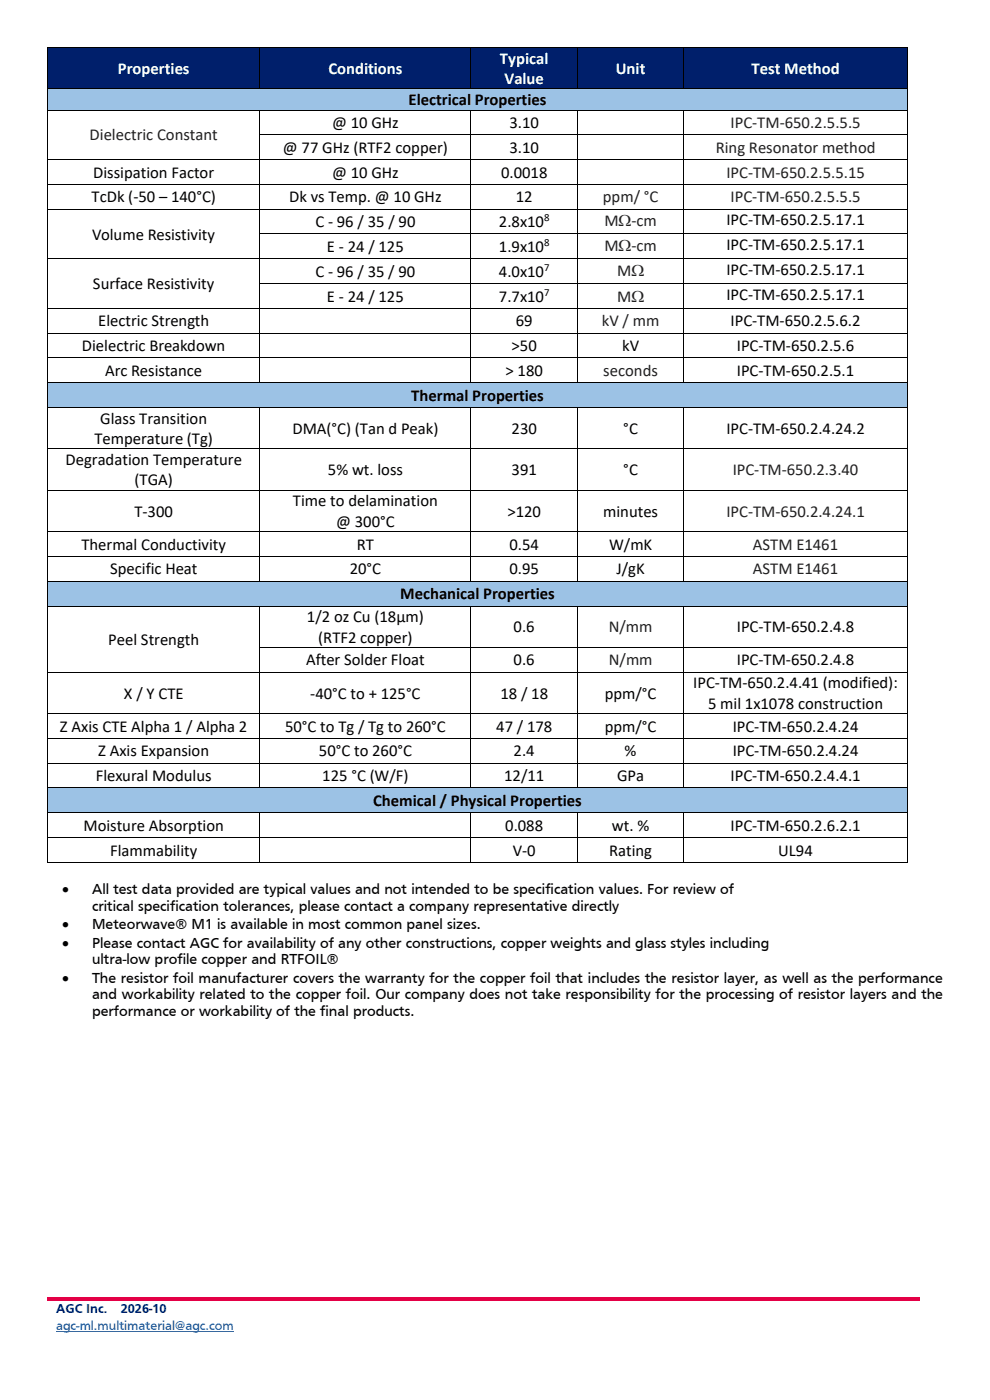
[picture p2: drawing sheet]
<svg xmlns="http://www.w3.org/2000/svg" width="210mm" height="297mm" viewBox="0 0 210 297" stroke-linecap="round" stroke-linejoin="round" font-family="sans-serif">
<defs><g id="words">
<g font-size="3.5" fill="#fff">
<text x="25" y="15.7">Properties</text>
<text x="69.7" y="15.7">Conditions</text>
<text x="106.1" y="13.5">Typical</text>
<text x="107" y="17.8">Value</text>
<text x="130.6" y="15.7">Unit</text>
<text x="159.4" y="15.7">Test Method</text>
</g>
<g font-size="3.5">
<text x="86.7" y="22.3">Electrical Properties</text>
<text x="70.4" y="27.2">@ 10 GHz</text>
<text x="108.1" y="27.2">3.10</text>
<text x="60" y="32.4">@ 77 GHz (RTF2 copper)</text>
<text x="108.1" y="32.4">3.10</text>
<text x="19.8" y="37.7">Dissipation Factor</text>
<text x="70.4" y="37.7">@ 10 GHz</text>
<text x="106.3" y="37.7">0.0018</text>
<text x="19.4" y="42.9">TcDk (-50 – 140°C)</text>
<text x="61.3" y="42.9">Dk vs Temp. @ 10 GHz</text>
<text x="109.4" y="42.9">12</text>
<text x="154.1" y="47.8">IPC-TM-650.2.5.17.1</text>
<text x="19.6" y="50.8">Volume Resistivity</text>
<text x="66.9" y="48.2">C - 96 / 35 / 90</text>
<text x="69.4" y="53.5">E - 24 / 125</text>
<text x="105.8" y="48.2">2.8x10</text>
<text x="105.8" y="53.5">1.9x10</text>
<text x="154.1" y="53.1">IPC-TM-650.2.5.17.1</text>
<text x="66.9" y="58.7">C - 96 / 35 / 90</text>
<text x="105.8" y="58.7">4.0x10</text>
<text x="154.1" y="58.3">IPC-TM-650.2.5.17.1</text>
<text x="19.7" y="61.3">Surface Resistivity</text>
<text x="69.4" y="64">E - 24 / 125</text>
<text x="105.8" y="64">7.7x10</text>
<text x="154.1" y="63.6">IPC-TM-650.2.5.17.1</text>
<text x="20.8" y="69.2">Electric Strength</text>
<text x="109.4" y="69.2">69</text>
<text x="155" y="69.2">IPC-TM-650.2.5.6.2</text>
<text x="17.4" y="74.5">Dielectric Breakdown</text>
<text x="108.5" y="74.5">&gt;50</text>
<text x="132" y="74.5">kV</text>
<text x="156.3" y="74.5">IPC-TM-650.2.5.6</text>
<text x="22.3" y="79.7">Arc Resistance</text>
<text x="107.3" y="79.7">&gt; 180</text>
<text x="156.3" y="79.7">IPC-TM-650.2.5.1</text>
<text x="21.3" y="89.9">Glass Transition</text>
<text x="87.2" y="85">Thermal Properties</text>
<text x="20" y="94.2">Temperature (Tg)</text>
<text x="62" y="92">DMA(°C) (Tan d Peak)</text>
<text x="108.5" y="92">230</text>
<text x="132.2" y="92">°C</text>
<text x="154.1" y="92">IPC-TM-650.2.4.24.2</text>
<text x="13.9" y="98.7">Degradation Temperature</text>
<text x="69.6" y="100.8">5% wt. loss</text>
<text x="108.5" y="100.8">391</text>
<text x="132.2" y="100.8">°C</text>
<text x="28.5" y="103">(TGA)</text>
<text x="62.1" y="107.4">Time to delamination</text>
<text x="28.5" y="109.6">T-300</text>
<text x="71.3" y="111.8">@ 300°C</text>
<text x="107.7" y="109.6">&gt;120</text>
<text x="128" y="109.6">minutes</text>
<text x="17.3" y="116.6">Thermal Conductivity</text>
<text x="75.7" y="116.6">RT</text>
<text x="108.1" y="116.6">0.54</text>
<text x="129.2" y="116.6">W/mK</text>
<text x="23.3" y="121.9">Specific Heat</text>
<text x="74.2" y="121.9">20°C</text>
<text x="108.1" y="121.9">0.95</text>
<text x="130.8" y="121.9">J/gK</text>
<text x="84.9" y="127.1">Mechanical Properties</text>
<text x="23" y="136.8">Peel Strength</text>
<text x="65.1" y="132">1/2 oz Cu (18µm)</text>
<text x="67.5" y="136.3">(RTF2 copper)</text>
<text x="109" y="134.2">0.6</text>
<text x="156.3" y="134.2">IPC-TM-650.2.4.8</text>
<text x="64.9" y="141.2">After Solder Float</text>
<text x="109" y="141.2">0.6</text>
<text x="156.3" y="141.2">IPC-TM-650.2.4.8</text>
<text x="26.3" y="148.2">X / Y CTE</text>
<text x="65.8" y="148.2">-40°C to + 125°C</text>
<text x="106.1" y="148.2">18 / 18</text>
<text x="128.3" y="148.2">ppm/°C</text>
<text x="147.1" y="146">IPC-TM-650.2.4.41 (modified):</text>
<text x="12.7" y="155.2">Z Axis CTE Alpha 1 / Alpha 2</text>
<text x="60.5" y="155.2">50°C to Tg / Tg to 260°C</text>
<text x="105.3" y="155.2">47 / 178</text>
<text x="128.3" y="155.2">ppm/°C</text>
<text x="150.2" y="150.4">5 mil 1x1078 construction</text>
<text x="155.4" y="155.2">IPC-TM-650.2.4.24</text>
<text x="20.8" y="160.5">Z Axis Expansion</text>
<text x="67.6" y="160.5">50°C to 260°C</text>
<text x="109" y="160.5">2.4</text>
<text x="132.5" y="160.5">%</text>
<text x="155.4" y="160.5">IPC-TM-650.2.4.24</text>
<text x="20.3" y="165.7">Flexural Modulus</text>
<text x="68.4" y="165.7">125 °C (W/F)</text>
<text x="107" y="165.7">12/11</text>
<text x="130.9" y="165.7">GPa</text>
<text x="155" y="165.7">IPC-TM-650.2.4.4.1</text>
<text x="79.2" y="171">Chemical / Physical Properties</text>
<text x="17.7" y="176.3">Moisture Absorption</text>
<text x="107.2" y="176.3">0.088</text>
<text x="129.8" y="176.3">wt. %</text>
<text x="155" y="176.3">IPC-TM-650.2.6.2.1</text>
<text x="23.3" y="181.5">Flammability</text>
<text x="108.8" y="181.5">V-0</text>
<text x="129.2" y="181.5">Rating</text>
<text x="165.1" y="181.5">UL94</text>
</g>
<g font-size="3.5" fill="#231f20">
<text x="19" y="29.8">Dielectric Constant</text>
<text x="155" y="27.2">IPC-TM-650.2.5.5.5</text>
<text x="151.8" y="32.4">Ring Resonator method</text>
<text x="154.1" y="37.7">IPC-TM-650.2.5.5.15</text>
<text x="127.9" y="42.9">ppm/ °C</text>
<text x="155" y="42.9">IPC-TM-650.2.5.5.5</text>
<text x="128.2" y="48">MΩ-cm</text>
<text x="128.2" y="53.3">MΩ-cm</text>
<text x="130.9" y="58.5">MΩ</text>
<text x="130.9" y="64.1">MΩ</text>
<text x="127.7" y="69.2">kV / mm</text>
<text x="128" y="79.7">seconds</text>
<text x="155.4" y="100.8">IPC-TM-650.2.3.40</text>
<text x="154.1" y="109.6">IPC-TM-650.2.4.24.1</text>
<text x="159.7" y="116.6">ASTM E1461</text>
<text x="159.7" y="121.9">ASTM E1461</text>
<text x="129.1" y="134.2">N/mm</text>
<text x="129.1" y="141.2">N/mm</text>
</g>
<g font-size="3.2">
<text x="13.2" y="189.8">•</text>
<text x="19.5" y="189.8">All test data provided are typical values and not intended to be specification values. For review of</text>
<text x="13.2" y="197.2">•</text>
<text x="19.5" y="193.3">critical specification tolerances, please contact a company representative directly</text>
<text x="19.5" y="197.2">Meteorwave® M1 is available in most common panel sizes.</text>
<text x="13.2" y="201">•</text>
<text x="19.5" y="201">Please contact AGC for availability of any other constructions, copper weights and glass styles including</text>
<text x="13.2" y="208.4">•</text>
<text x="19.5" y="204.6">ultra-low profile copper and RTFOIL®</text>
<text x="19.5" y="208.4">The resistor foil manufacturer covers the warranty for the copper foil that includes the resistor layer, as well as the performance</text>
<text x="19.5" y="212">and workability related to the copper foil. Our company does not take responsibility for the processing of resistor layers and the</text>
<text x="19.5" y="215.5">performance or workability of the final products.</text>
</g>
<g font-size="2.8" fill="#001f6b">
<text x="11.9" y="278.6">AGC Inc.</text>
<text x="25.6" y="278.6">2026-10</text>
</g>
<text font-size="2.8" fill="#0563c1" x="11.9" y="282.2">agc-ml.multimaterial@agc.com</text>
<g font-size="2.3">
<text x="115.4" y="47">8</text>
<text x="115.4" y="52.2">8</text>
<text x="115.4" y="57.5">7</text>
<text x="115.4" y="62.7">7</text>
</g>
</g></defs>
<g fill="#001f6b">
<path d="M10.2 10.2h44.8v8.6h-44.8z" fill-rule="evenodd"/>
<path d="M11.8 12.3h41.6v4.3h-41.6z" fill-rule="evenodd"/>
<path d="M55.1 10.2h44.7v8.6h-44.7z" fill-rule="evenodd"/>
<path d="M56.9 12.3h41.2v4.3h-41.2z" fill-rule="evenodd"/>
<path d="M99.9 10.2h22.5v8.6h-22.5z" fill-rule="evenodd"/>
<path d="M122.5 10.2h22.4v8.6h-22.4z" fill-rule="evenodd"/>
<path d="M124.3 12.3h19v4.3h-19z" fill-rule="evenodd"/>
<path d="M145 10.2h47.4v8.6h-47.4z" fill-rule="evenodd"/>
<path d="M146.8 12.3h44v4.3h-44z" fill-rule="evenodd"/>
</g>
<g fill="#001f6b">
<path d="M101.6 10.2h19.2v4.3h-19.2z"/>
<path d="M101.6 14.5h19.2v4.3h-19.2z"/>
</g>
<path d="M10 10h.2v.2h-.2zM55.1 10h.1v.2h-.1zM99.8 10h.2v.2h-.2zM122.4 10h.2v.2h-.2zM144.9 10h.2v.2h-.2zM192.4 10h.2v.2h-.2z" fill="#000"/>
<path d="M10.1 10.2v8.6M10.2 10.1h44.9M55.1 10.2v8.6M55.2 10.1h44.6M99.9 10.2v8.6M100 10.1h22.4M122.5 10.2v8.6M122.6 10.1h22.3M145 10.2v8.6M145.1 10.1h47.3M192.5 10.2v8.6" fill="none" stroke="#000" stroke-width=".21"/>
<path d="M10.2 19h182.2v4.3h-182.2z" fill-rule="evenodd" fill="#9cc2e5"/>
<path d="M11.8 19h179v4.3h-179z" fill="#9cc2e5"/>
<g fill="#000">
<path d="M10 18.8h.2v.2h-.2zM55.1 18.8h.1v.2h-.1zM99.8 18.8h.2v.2h-.2zM122.4 18.8h.2v.2h-.2zM144.9 18.8h.2v.2h-.2zM192.4 18.8h.2v.2h-.2zM10 23.3h.2v.2h-.2zM10 28.5h.2v.2h-.2zM10 33.8h.2v.2h-.2zM10 39.1h.2v.1h-.2zM55.1 23.3h.1v.2h-.1zM55.1 28.5h.1v.2h-.1z"/>
<path d="M55.1 33.8h.1v.2h-.1zM55.1 39.1h.1v.1h-.1zM99.8 23.3h.2v.2h-.2zM99.8 28.5h.2v.2h-.2zM99.8 33.8h.2v.2h-.2zM99.8 39.1h.2v.1h-.2zM122.4 23.3h.2v.2h-.2zM122.4 28.5h.2v.2h-.2zM122.4 33.8h.2v.2h-.2zM122.4 39.1h.2v.1h-.2zM144.9 23.3h.2v.2h-.2zM144.9 28.5h.2v.2h-.2z"/>
<path d="M144.9 33.8h.2v.2h-.2zM144.9 39.1h.2v.1h-.2zM192.4 23.3h.2v.2h-.2zM192.4 28.5h.2v.2h-.2zM192.4 33.8h.2v.2h-.2zM192.4 39.1h.2v.1h-.2zM10 44.3h.2v.2h-.2zM10 49.6h.2v.1h-.2zM10 54.8h.2v.2h-.2zM55.1 44.3h.1v.2h-.1zM55.1 49.6h.1v.1h-.1zM55.1 54.8h.1v.2h-.1z"/>
<path d="M99.8 44.3h.2v.2h-.2zM99.8 49.6h.2v.1h-.2zM99.8 54.8h.2v.2h-.2zM122.4 44.3h.2v.2h-.2zM122.4 49.6h.2v.1h-.2zM122.4 54.8h.2v.2h-.2zM144.9 44.3h.2v.2h-.2zM144.9 49.6h.2v.1h-.2zM144.9 54.8h.2v.2h-.2zM192.4 44.3h.2v.2h-.2zM192.4 49.6h.2v.1h-.2zM192.4 54.8h.2v.2h-.2z"/>
<path d="M10 60.1h.2v.1h-.2zM10 65.3h.2v.2h-.2zM10 70.6h.2v.2h-.2zM10 75.8h.2v.2h-.2zM55.1 60.1h.1v.1h-.1zM55.1 65.3h.1v.2h-.1zM55.1 70.6h.1v.2h-.1zM55.1 75.8h.1v.2h-.1zM99.8 60.1h.2v.1h-.2zM99.8 65.3h.2v.2h-.2zM99.8 70.6h.2v.2h-.2zM99.8 75.8h.2v.2h-.2z"/>
<path d="M122.4 60.1h.2v.1h-.2zM122.4 65.3h.2v.2h-.2zM122.4 70.6h.2v.2h-.2zM122.4 75.8h.2v.2h-.2zM144.9 60.1h.2v.1h-.2zM144.9 65.3h.2v.2h-.2zM144.9 70.6h.2v.2h-.2zM144.9 75.8h.2v.2h-.2zM192.4 60.1h.2v.1h-.2zM192.4 65.3h.2v.2h-.2zM192.4 70.6h.2v.2h-.2zM192.4 75.8h.2v.2h-.2z"/>
</g>
<g fill="none" stroke="#000" stroke-width=".21">
<path d="M10.1 19v4.3M10.2 18.9h44.9M55.2 18.9h44.6M100 18.9h22.4M122.6 18.9h22.3M145.1 18.9h47.3M192.5 19v4.3M10.1 23.5v5M10.1 28.7v5.1M10.1 34v5.1M10.1 39.2v5.1M10.2 23.4h44.9"/>
<path d="M10.2 33.9h44.9M10.2 39.1h44.9M55.1 23.5v5M55.1 28.7v5.1M55.1 34v5.1M55.1 39.2v5.1M55.2 23.4h44.6M55.2 28.6h44.6M55.2 33.9h44.6M55.2 39.1h44.6M99.9 23.5v5M99.9 28.7v5.1"/>
<path d="M99.9 34v5.1M99.9 39.2v5.1M100 23.4h22.4M100 28.6h22.4M100 33.9h22.4M100 39.1h22.4M122.5 23.5v5M122.5 28.7v5.1M122.5 34v5.1M122.5 39.2v5.1M122.6 23.4h22.3M122.6 28.6h22.3"/>
<path d="M122.6 33.9h22.3M122.6 39.1h22.3M145 23.5v5M145 28.7v5.1M145 34v5.1M145 39.2v5.1M145.1 23.4h47.3M145.1 28.6h47.3M145.1 33.9h47.3M145.1 39.1h47.3M192.5 23.5v5M192.5 28.7v5.1"/>
<path d="M192.5 34v5.1M192.5 39.2v5.1M10.1 44.5v5.1M10.1 49.7v5.1M10.1 55v5.1M10.2 44.4h44.9M10.2 54.9h44.9M55.1 44.5v5.1M55.1 49.7v5.1M55.1 55v5.1M55.2 44.4h44.6M55.2 49.6h44.6"/>
<path d="M55.2 54.9h44.6M99.9 44.5v5.1M99.9 49.7v5.1M99.9 55v5.1M100 44.4h22.4M100 49.6h22.4M100 54.9h22.4M122.5 44.5v5.1M122.5 49.7v5.1M122.5 55v5.1M122.6 44.4h22.3M122.6 49.6h22.3"/>
<path d="M122.6 54.9h22.3M145 44.5v5.1M145 49.7v5.1M145 55v5.1M145.1 44.4h47.3M145.1 49.6h47.3M145.1 54.9h47.3M192.5 44.5v5.1M192.5 49.7v5.1M192.5 55v5.1M10.1 60.2v5.1M10.1 65.5v5.1"/>
<path d="M10.1 70.8v5M10.1 76v5.1M10.2 65.4h44.9M10.2 70.7h44.9M10.2 75.9h44.9M55.1 60.2v5.1M55.1 65.5v5.1M55.1 70.8v5M55.1 76v5.1M55.2 60.2h44.6M55.2 65.4h44.6M55.2 70.7h44.6"/>
<path d="M55.2 75.9h44.6M99.9 60.2v5.1M99.9 65.5v5.1M99.9 70.8v5M99.9 76v5.1M100 60.2h22.4M100 65.4h22.4M100 70.7h22.4M100 75.9h22.4M122.5 60.2v5.1M122.5 65.5v5.1M122.5 70.8v5"/>
<path d="M122.5 76v5.1M122.6 60.2h22.3M122.6 65.4h22.3M122.6 70.7h22.3M122.6 75.9h22.3M145 60.2v5.1M145 65.5v5.1M145 70.8v5M145 76v5.1M145.1 60.2h47.3M145.1 65.4h47.3M145.1 70.7h47.3"/>
<path d="M145.1 75.9h47.3M192.5 60.2v5.1M192.5 65.5v5.1M192.5 70.8v5M192.5 76v5.1"/>
</g>
<g fill="#9cc2e5">
<path d="M10.2 81.3h182.2v5.1h-182.2z" fill-rule="evenodd"/>
<path d="M11.8 81.7h179v4.3h-179z" fill-rule="evenodd"/>
</g>
<path d="M10 81.1h.2v.2h-.2zM55.1 81.1h.1v.2h-.1zM99.8 81.1h.2v.2h-.2zM122.4 81.1h.2v.2h-.2zM144.9 81.1h.2v.2h-.2zM192.4 81.1h.2v.2h-.2z" fill="#000"/>
<path d="M10.1 81.3v5.1M10.2 81.2h44.9M55.2 81.2h44.6M100 81.2h22.4M122.6 81.2h22.3M145.1 81.2h47.3M192.5 81.3v5.1" fill="none" stroke="#000" stroke-width=".21"/>
<g fill="#fff">
<path d="M10.2 86.5h44.8v8.6h-44.8z" fill-rule="evenodd"/>
<path d="M55.1 86.5h44.7v8.6h-44.7z" fill-rule="evenodd"/>
<path d="M56.9 88.7h41.2v4.3h-41.2z" fill-rule="evenodd"/>
<path d="M99.9 86.5h22.5v8.6h-22.5z" fill-rule="evenodd"/>
<path d="M101.6 88.7h19.2v4.3h-19.2z" fill-rule="evenodd"/>
</g>
<g fill="#fff">
<path d="M11.8 86.5h41.6v4.3h-41.6z"/>
<path d="M11.8 90.8h41.6v4.3h-41.6z"/>
</g>
<path d="M10 86.4h.2v.1h-.2zM55.1 86.4h.1v.1h-.1zM99.8 86.4h.2v.1h-.2zM122.4 86.4h.2v.1h-.2zM144.9 86.4h.2v.1h-.2zM192.4 86.4h.2v.1h-.2z" fill="#000"/>
<path d="M10.1 86.5v8.6M10.2 86.4h44.9M55.1 86.5v8.6M55.2 86.4h44.6M99.9 86.5v8.6M100 86.4h22.4M122.5 86.5v8.6M122.6 86.4h22.3M145 86.5v8.6M145.1 86.4h47.3M192.5 86.5v8.6" fill="none" stroke="#000" stroke-width=".21"/>
<g fill="#fff">
<path d="M10.2 95.3h44.8v8.6h-44.8z" fill-rule="evenodd"/>
<path d="M55.1 95.3h44.7v8.6h-44.7z" fill-rule="evenodd"/>
<path d="M56.9 97.5h41.2v4.3h-41.2z" fill-rule="evenodd"/>
<path d="M99.9 95.3h22.5v8.6h-22.5z" fill-rule="evenodd"/>
<path d="M101.6 97.5h19.2v4.3h-19.2z" fill-rule="evenodd"/>
</g>
<g fill="#fff">
<path d="M11.8 95.3h41.6v4.3h-41.6z"/>
<path d="M11.8 99.6h41.6v4.3h-41.6z"/>
</g>
<path d="M10 95.1h.2v.2h-.2zM55.1 95.1h.1v.2h-.1zM99.8 95.1h.2v.2h-.2zM122.4 95.1h.2v.2h-.2zM144.9 95.1h.2v.2h-.2zM192.4 95.1h.2v.2h-.2z" fill="#000"/>
<path d="M10.1 95.3v8.6M10.2 95.2h44.9M55.1 95.3v8.6M55.2 95.2h44.6M99.9 95.3v8.6M100 95.2h22.4M122.5 95.3v8.6M122.6 95.2h22.3M145 95.3v8.6M145.1 95.2h47.3M192.5 95.3v8.6" fill="none" stroke="#000" stroke-width=".21"/>
<g fill="#fff">
<path d="M10.2 104.1h44.8v8.6h-44.8z" fill-rule="evenodd"/>
<path d="M11.8 106.3h41.6v4.3h-41.6z" fill-rule="evenodd"/>
<path d="M55.1 104.1h44.7v8.6h-44.7z" fill-rule="evenodd"/>
<path d="M99.9 104.1h22.5v8.6h-22.5z" fill-rule="evenodd"/>
<path d="M101.6 106.3h19.2v4.3h-19.2z" fill-rule="evenodd"/>
</g>
<g fill="#fff">
<path d="M56.9 104.1h41.2v4.3h-41.2z"/>
<path d="M56.9 108.4h41.2v4.3h-41.2z"/>
</g>
<path d="M10 103.9h.2v.2h-.2zM55.1 103.9h.1v.2h-.1zM99.8 103.9h.2v.2h-.2zM122.4 103.9h.2v.2h-.2zM144.9 103.9h.2v.2h-.2zM192.4 103.9h.2v.2h-.2z" fill="#000"/>
<path d="M10.1 104.1v8.6M10.2 104h44.9M55.1 104.1v8.6M55.2 104h44.6M99.9 104.1v8.6M100 104h22.4M122.5 104.1v8.6M122.6 104h22.3M145 104.1v8.6M145.1 104h47.3M192.5 104.1v8.6" fill="none" stroke="#000" stroke-width=".21"/>
<g fill="#fff">
<path d="M10.2 112.9h44.8v5.1h-44.8z" fill-rule="evenodd"/>
<path d="M11.8 113.3h41.6v4.3h-41.6z" fill-rule="evenodd"/>
<path d="M55.1 112.9h44.7v5.1h-44.7z" fill-rule="evenodd"/>
<path d="M56.9 113.3h41.2v4.3h-41.2z" fill-rule="evenodd"/>
<path d="M99.9 112.9h22.5v5.1h-22.5z" fill-rule="evenodd"/>
<path d="M101.6 113.3h19.2v4.3h-19.2z" fill-rule="evenodd"/>
</g>
<path d="M10 112.7h.2v.2h-.2zM55.1 112.7h.1v.2h-.1zM99.8 112.7h.2v.2h-.2zM122.4 112.7h.2v.2h-.2zM144.9 112.7h.2v.2h-.2zM192.4 112.7h.2v.2h-.2z" fill="#000"/>
<path d="M10.1 112.9v5.1M10.2 112.8h44.9M55.1 112.9v5.1M55.2 112.8h44.6M99.9 112.9v5.1M100 112.8h22.4M122.5 112.9v5.1M122.6 112.8h22.3M145 112.9v5.1M145.1 112.8h47.3M192.5 112.9v5.1" fill="none" stroke="#000" stroke-width=".21"/>
<g fill="#fff">
<path d="M10.2 118.2h44.8v5h-44.8z" fill-rule="evenodd"/>
<path d="M11.8 118.5h41.6v4.4h-41.6z" fill-rule="evenodd"/>
<path d="M55.1 118.2h44.7v5h-44.7z" fill-rule="evenodd"/>
<path d="M56.9 118.5h41.2v4.4h-41.2z" fill-rule="evenodd"/>
<path d="M99.9 118.2h22.5v5h-22.5z" fill-rule="evenodd"/>
<path d="M101.6 118.5h19.2v4.4h-19.2z" fill-rule="evenodd"/>
</g>
<path d="M10 118h.2v.2h-.2zM55.1 118h.1v.2h-.1zM99.8 118h.2v.2h-.2zM122.4 118h.2v.2h-.2zM144.9 118h.2v.2h-.2zM192.4 118h.2v.2h-.2z" fill="#000"/>
<path d="M10.1 118.2v5M10.2 118.1h44.9M55.1 118.2v5M55.2 118.1h44.6M99.9 118.2v5M100 118.1h22.4M122.5 118.2v5M122.6 118.1h22.3M145 118.2v5M145.1 118.1h47.3M192.5 118.2v5" fill="none" stroke="#000" stroke-width=".21"/>
<g fill="#9cc2e5">
<path d="M10.2 123.4h182.2v5.1h-182.2z" fill-rule="evenodd"/>
<path d="M11.8 123.8h179v4.3h-179z" fill-rule="evenodd"/>
</g>
<g fill="#000">
<path d="M10 123.2h.2v.2h-.2zM10 128.5h.2v.2h-.2zM10 137.3h.2v.1h-.2zM55.1 123.2h.1v.2h-.1zM55.1 128.5h.1v.2h-.1zM55.1 137.3h.1v.1h-.1zM99.8 123.2h.2v.2h-.2zM99.8 128.5h.2v.2h-.2zM99.8 137.3h.2v.1h-.2zM122.4 123.2h.2v.2h-.2zM122.4 128.5h.2v.2h-.2zM122.4 137.3h.2v.1h-.2z"/>
<path d="M144.9 123.2h.2v.2h-.2zM144.9 128.5h.2v.2h-.2zM144.9 137.3h.2v.1h-.2zM192.4 123.2h.2v.2h-.2zM192.4 128.5h.2v.2h-.2zM192.4 137.3h.2v.1h-.2zM10 142.5h.2v.2h-.2zM10 151.3h.2v.2h-.2zM10 156.6h.2v.1h-.2zM55.1 142.5h.1v.2h-.1zM55.1 151.3h.1v.2h-.1zM55.1 156.6h.1v.1h-.1z"/>
<path d="M99.8 142.5h.2v.2h-.2zM99.8 151.3h.2v.2h-.2zM99.8 156.6h.2v.1h-.2zM122.4 142.5h.2v.2h-.2zM122.4 151.3h.2v.2h-.2zM122.4 156.6h.2v.1h-.2zM144.9 142.5h.2v.2h-.2zM144.9 151.3h.2v.2h-.2zM144.9 156.6h.2v.1h-.2zM192.4 142.5h.2v.2h-.2zM192.4 151.3h.2v.2h-.2zM192.4 156.6h.2v.1h-.2z"/>
<path d="M10 161.8h.2v.2h-.2zM55.1 161.8h.1v.2h-.1zM99.8 161.8h.2v.2h-.2zM122.4 161.8h.2v.2h-.2zM144.9 161.8h.2v.2h-.2zM192.4 161.8h.2v.2h-.2z"/>
</g>
<g fill="none" stroke="#000" stroke-width=".21">
<path d="M10.1 123.4v5.1M10.1 128.7v8.6M10.1 137.4v5.1M10.2 123.3h44.9M10.2 128.6h44.9M55.1 128.7v8.6M55.1 137.4v5.1M55.2 123.3h44.6M55.2 128.6h44.6M55.2 137.4h44.6M99.9 128.7v8.6M99.9 137.4v5.1"/>
<path d="M100 123.3h22.4M100 128.6h22.4M100 137.4h22.4M122.5 128.7v8.6M122.5 137.4v5.1M122.6 123.3h22.3M122.6 128.6h22.3M122.6 137.4h22.3M145 128.7v8.6M145 137.4v5.1M145.1 123.3h47.3M145.1 128.6h47.3"/>
<path d="M145.1 137.4h47.3M192.5 123.4v5.1M192.5 128.7v8.6M192.5 137.4v5.1M10.1 142.7v8.6M10.1 151.5v5.1M10.1 156.7v5.1M10.2 142.6h44.9M10.2 151.4h44.9M10.2 156.7h44.9M55.1 142.7v8.6M55.1 151.5v5.1"/>
<path d="M55.1 156.7v5.1M55.2 142.6h44.6M55.2 151.4h44.6M55.2 156.7h44.6M99.9 142.7v8.6M99.9 151.5v5.1M99.9 156.7v5.1M100 142.6h22.4M100 151.4h22.4M100 156.7h22.4M122.5 142.7v8.6M122.5 151.5v5.1"/>
<path d="M122.5 156.7v5.1M122.6 142.6h22.3M122.6 151.4h22.3M122.6 156.7h22.3M145 142.7v8.6M145 151.5v5.1M145 156.7v5.1M145.1 142.6h47.3M145.1 151.4h47.3M145.1 156.7h47.3M192.5 142.7v8.6M192.5 151.5v5.1"/>
<path d="M192.5 156.7v5.1M10.1 162v5.1M10.2 161.9h44.9M55.1 162v5.1M55.2 161.9h44.6M99.9 162v5.1M100 161.9h22.4M122.5 162v5.1M122.6 161.9h22.3M145 162v5.1M145.1 161.9h47.3M192.5 162v5.1"/>
</g>
<g fill="#9cc2e5">
<path d="M10.2 167.3h182.2v5h-182.2z" fill-rule="evenodd"/>
<path d="M11.8 167.7h179v4.3h-179z" fill-rule="evenodd"/>
</g>
<g fill="#000">
<path d="M10 167.1h.2v.2h-.2zM10 172.3h.2v.2h-.2zM10 177.6h.2v.2h-.2zM55.1 167.1h.1v.2h-.1zM55.1 172.3h.1v.2h-.1zM55.1 177.6h.1v.2h-.1zM99.8 167.1h.2v.2h-.2zM99.8 172.3h.2v.2h-.2zM99.8 177.6h.2v.2h-.2zM122.4 167.1h.2v.2h-.2zM122.4 172.3h.2v.2h-.2zM122.4 177.6h.2v.2h-.2z"/>
<path d="M144.9 167.1h.2v.2h-.2zM144.9 172.3h.2v.2h-.2zM144.9 177.6h.2v.2h-.2zM192.4 167.1h.2v.2h-.2zM192.4 172.3h.2v.2h-.2zM192.4 177.6h.2v.2h-.2zM10 182.9h.2v.1h-.2zM55.1 182.9h.1v.1h-.1zM99.8 182.9h.2v.1h-.2zM122.4 182.9h.2v.1h-.2zM144.9 182.9h.2v.1h-.2zM192.4 182.9h.2v.1h-.2z"/>
</g>
<g fill="none" stroke="#000" stroke-width=".21">
<path d="M10.1 167.3v5M10.1 172.5v5.1M10.1 177.8v5.1M10.2 167.2h44.9M10.2 172.4h44.9M10.2 177.7h44.9M55.1 172.5v5.1M55.1 177.8v5.1M55.2 167.2h44.6M55.2 172.4h44.6M55.2 177.7h44.6M99.9 172.5v5.1"/>
<path d="M99.9 177.8v5.1M100 167.2h22.4M100 172.4h22.4M100 177.7h22.4M122.5 172.5v5.1M122.5 177.8v5.1M122.6 167.2h22.3M122.6 172.4h22.3M122.6 177.7h22.3M145 172.5v5.1M145 177.8v5.1M145.1 167.2h47.3"/>
<path d="M145.1 172.4h47.3M145.1 177.7h47.3M192.5 167.3v5M192.5 172.5v5.1M192.5 177.8v5.1M10.2 182.9h44.9M55.2 182.9h44.6M100 182.9h22.4M122.6 182.9h22.3M145.1 182.9h47.3"/>
</g>
<path d="M11.9 282.4h37.7" fill="none" stroke="#0563c1" stroke-width=".21"/>
<path d="M10 275.2h185.1v.8h-185.1z" fill-rule="evenodd" fill="#e40046"/>
<use href="#words"/>
</svg>
